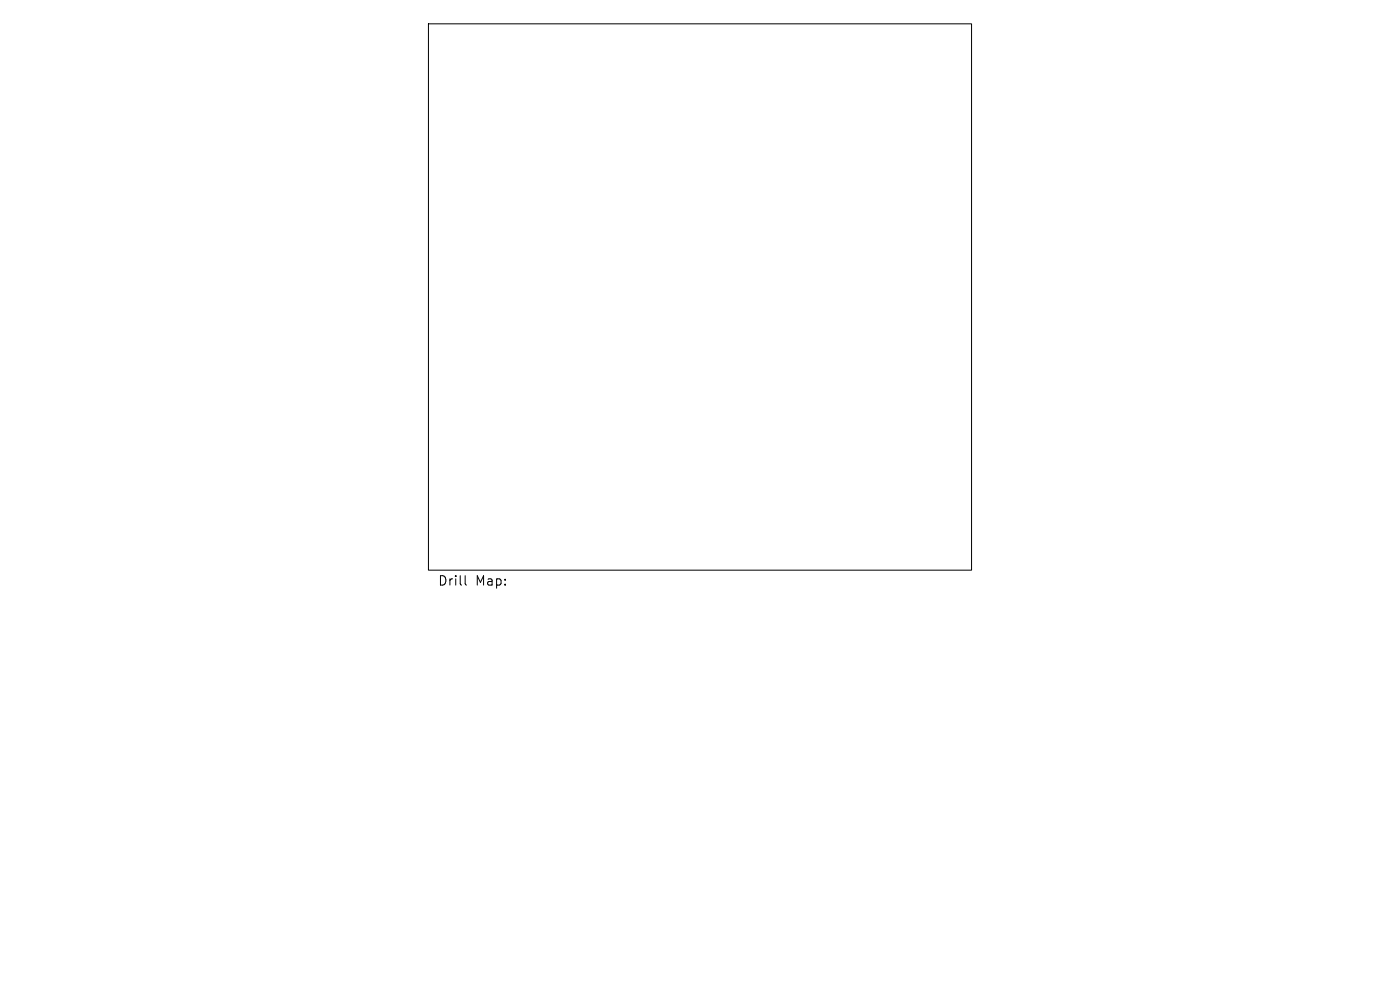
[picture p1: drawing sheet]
<svg xmlns="http://www.w3.org/2000/svg" width="297mm" height="210mm" viewBox="0 0 297 210" stroke-linecap="round" stroke-linejoin="round" font-family="sans-serif">
<defs><g id="words">
<g font-size="2.8">
<text x="92.8" y="124.5">Drill</text>
<text x="100.8" y="124.5">Map:</text>
</g>
</g></defs>
<path d="M90.9 5.1h115.2v115.8h-115.2zM98.7 122.1v1.7l.3 .3" fill="none" stroke="#000" stroke-width=".21"/>
<use href="#words"/>
</svg>
